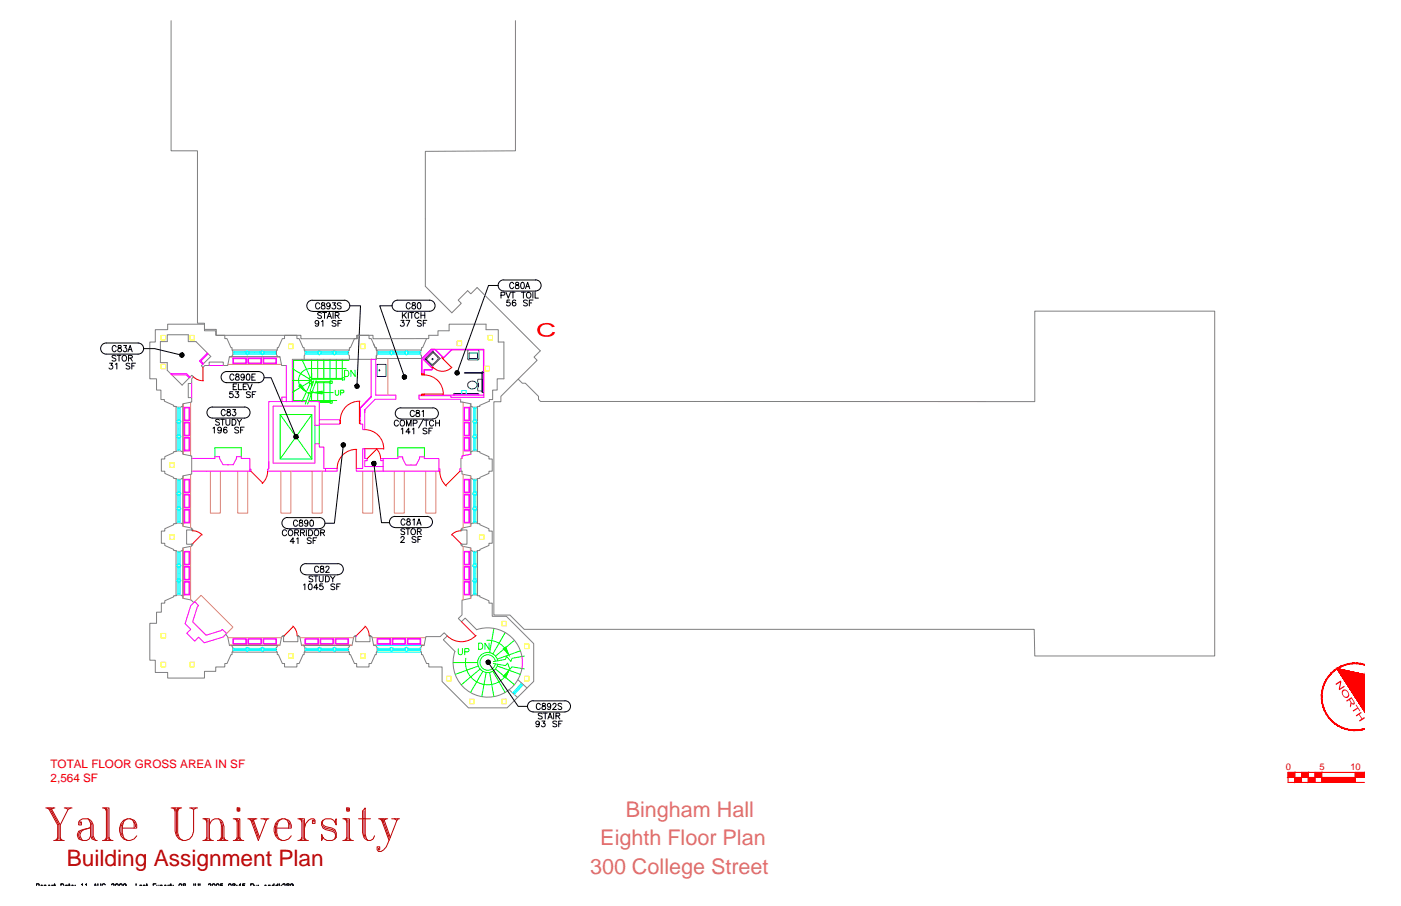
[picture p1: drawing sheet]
<svg xmlns="http://www.w3.org/2000/svg" width="432mm" height="279mm" viewBox="0 0 432 279" stroke-linecap="round" stroke-linejoin="round" font-family="sans-serif">
<defs><g id="words">
<text font-size="7" fill="#b80000" x="20.6" y="266.9">Building Assignment Plan</text>
<g font-size="6.6" fill="#dd6e6e">
<text x="192.9" y="252">Bingham Hall</text>
<text x="185" y="260.7">Eighth Floor Plan</text>
<text x="181.8" y="269.4">300 College Street</text>
</g>
<g font-size="3.6" fill="#f00">
<text x="15.6" y="236.8">TOTAL FLOOR GROSS AREA IN SF</text>
<text x="15.6" y="241.2">2,564 SF</text>
</g>
<g font-size="2.9" fill="#f00">
<text x="396.3" y="237.6">0</text>
<text x="406.6" y="237.6">5</text>
<text x="416.2" y="237.6">10</text>
</g>
</g></defs>
<!-- layer: A-FURN -->
<g fill="none" stroke="#dd8a6e" stroke-width=".31">
<path d="M70.3 112.4h16.4M70.7 110.1h15.6M119.6 110.6v11.3M56.5 124.5v15.6M58.7 124.1v16.5M142.7 124.1v16.5M145 124.5v15.6M56.5 146.8v15.5M58.7 146.3v16.5M64.8 145.3v12.9h3.1v-12.9M73.3 145.3v12.9h3.1v-12.9M86.6 145.3v12.9h3v-12.9"/>
<path d="M96.2 145.3v12.9h3.1v-12.9M111.8 145.3v12.9h3.1v-12.9M121.5 145.3v12.9h3.1v-12.9M131.2 145.3v12.9h3.2v-12.9M142.7 146.3v16.5M145 146.8v15.5M56.5 169v15.6M58.7 168.5v16.5M142.7 168.5v16.5M145 169v15.6M60 185.5l2-1.9 9.8 9.8-2 2M70.3 196.7h16.4"/>
<path d="M70.7 198.9h15.6M92.5 196.7h16.5M92.9 198.9h15.6M114.7 196.7h16.5M115.1 198.9h15.7"/>
</g>
<!-- layer: A-GLAZ -->
<g fill="none" stroke="#0ff" stroke-width=".31">
<path d="M71.8 108.4h.3v.8h-.3M72.1 109.2h3.5M72.1 108.4h3.5M72.1 108.8h3.5M75.9 108.3h.5v1l-.2 .2-.3-.2zM75.9 108.4h-.3v.8h.3M76.4 108.4h.4v.8h-.4M76.8 108.8h3.4v.4h-3.4v-.8h3.4v.4M80.6 108.4h-.4v.8h.4M81.1 108.4v.9h-.5v-1l.2-.2 .6 .3v.8h-.3M81.4 109.2h3.5M81.4 108.4h3.5"/>
<path d="M81.4 108.8h3.5M85.2 108.4h-.3v.8h.3M94 108.4h.3v.8h-.3M94.3 109.2h3.5M94.3 108.4h3.5M94.3 108.8h3.5M98.2 108.3h.5v1l-.3 .2-.2-.2zM98.2 108.4h-.4v.8h.4M98.7 108.4h.3v.8h-.3M99 108.4h3.4v.8h-3.4zM99 108.8h3.4M102.8 108.4h-.4v.8h.4"/>
<path d="M103.3 108.4v.9h-.5v-1l.3-.2 .6 .3v.8h-.4M103.7 109.2h3.4M103.7 108.4h3.4M103.7 108.8h3.4M107.4 108.4h-.3v.8h.3M116.2 108.4h.4v.8h-.4M116.6 109.2h3.4M116.6 108.4h3.4M116.6 108.8h3.4M120.4 108.3h.5v1l-.3 .2-.2-.2zM120.4 108.4h-.4v.8h.4M120.9 108.4h.3v.8h-.3"/>
<path d="M121.2 108.8h3.5v.4h-3.5v-.8h3.5v.4M125 108.4h-.3v.8h.3M125.5 108.4v.9h-.5v-1l.3-.2 .6 .3v.8h-.4M125.9 109.2h3.4M125.9 108.4h3.4M125.9 108.8h3.4M129.7 108.4h-.4v.8h.4M54.8 139.1v-.4h.7v.4M54.8 134.4h.9l.1 .2-.1 .3h-1.1l-.1-.3 .3-.2v-.4h.7v.4M54.8 134.9v.3h.7v-.3M54.8 129.7h.9l.1 .3-.1 .2h-1.1l-.1-.2 .3-.3v-.3h.7v.3M54.8 130.2v.4h.7v-.4"/>
<path d="M54.8 125.6v.3h.7v-.3M54.8 125.9v3.5M54.8 130.6h.7v3.4h-.7zM54.8 135.2v3.5M55.1 125.9v3.5M55.1 130.6v3.4M55.1 135.2v3.5M55.5 125.9v3.5M55.5 135.2v3.5M146 139.1v-.4h.7v.4M146 134.9v.3h.7l.3-.6-.2-.2h-1v.5h.9M146 134.4v-.4h.7v.4"/>
<path d="M146 130.6h.7v3.4h-.7zM146 130.2v.4h.7l.3-.6-.2-.3h-1v.5h.9M146 129.7v-.3h.7v.3M146 125.6v.3h.7v-.3M146 125.9v3.5M146 135.2v3.5M146.3 125.9v3.5M146.3 130.6v3.4M146.3 135.2v3.5M146.7 125.9v3.5M146.7 135.2v3.5M54.8 156.6h.9l.1 .3-.1 .2h-1.1l-.1-.2 .3-.3v-.4h.7v.4"/>
<path d="M54.8 157.1v.4h.7v-.4M54.8 152h.9l.1 .2-.1 .3h-1.1l-.1-.3 .3-.2v-.4h.7v.4M54.8 152.5v.3h.7v-.3M54.8 147.8v.4h.7v-.4M54.8 148.2v3.4M54.8 152.8h.7v3.4h-.7zM54.8 157.5v3.4M55.1 148.2v3.4M55.1 152.8v3.4M55.1 157.5v3.4M55.5 148.2v3.4M55.5 157.5v3.4"/>
<path d="M146 157.1v.4h.7l.3-.6-.2-.3h-1v.5h.9M146 156.6v-.4h.7v.4M146 152.8h.7v3.4h-.7zM146 152.5v.3h.7l.3-.6-.2-.2h-1v.5h.9M146 152v-.4h.7v.4M146 147.8v.4h.7v-.4M146 148.2v3.4M146 157.5v3.4M146.3 148.2v3.4M146.3 152.8v3.4M146.3 157.5v3.4M146.7 148.2v3.4"/>
<path d="M146.7 157.5v3.4M54.8 178.8h.9l.1 .3-.1 .3h-1.1l-.1-.3 .3-.3v-.3h.7v.3M54.8 179.4v.3h.7v-.3M54.8 174.2h.9l.1 .2-.1 .3h-1.1l-.1-.3 .3-.2v-.4h.7v.4M54.8 174.7v.3h.7v-.3M54.8 170v.4h.7v-.4M54.8 161.3v-.4h.7v.4M54.8 170.4v3.4M54.8 175h.7v3.5h-.7zM54.8 179.7v3.4M55.1 170.4v3.4M55.1 175v3.5"/>
<path d="M55.1 179.7v3.4M55.5 170.4v3.4M55.5 179.7v3.4M146 179.4v.3h.7l.3-.6-.2-.3h-1v.6h.9M146 178.8v-.3h.7v.3M146 175h.7v3.5h-.7zM146 174.7v.3h.7l.3-.6-.2-.2h-1v.5h.9M146 174.2v-.4h.7v.4M146 170v.4h.7v-.4M146 161.3v-.4h.7v.4M146 170.4v3.4M146 179.7v3.4"/>
<path d="M146.3 170.4v3.4M146.3 175v3.5M146.3 179.7v3.4M146.7 170.4v3.4M146.7 179.7v3.4M54.8 183.5v-.4h.7v.4M71.8 199.9h.3v.7h-.3M72.1 199.9h3.5M75.9 199.9h-.3v.7h.3l.3 .3 .2-.1v-1l-.2-.2-.3 .2v.8M76.4 199.9h.4v.7h-.4M76.8 199.9h3.4v.7h-3.4zM80.6 199.9h-.4v.7h.4l.2 .3 .3-.1v-1l-.3-.2-.2 .2v.8"/>
<path d="M81.1 199.9h.3v.7h-.3M81.4 199.9h3.5M85.2 199.9h-.3v.7h.3M94 199.9h.3v.7h-.3M94.3 199.9h3.5M98.2 199.9h-.4v.7h.4l.2 .3 .3-.1v-1l-.3-.2-.2 .2v.8M98.7 199.9h.3v.7h-.3M99 199.9h3.4v.7h-3.4zM102.8 199.9h-.4v.7h.4l.3 .3 .2-.1v-1l-.2-.2-.3 .2v.8M103.3 199.9h.4v.7h-.4M103.7 199.9h3.4M107.4 199.9h-.3v.7h.3"/>
<path d="M116 199.1h13.9M116.2 199.9h.4v.7h-.4M116.6 199.9h3.4M120.4 199.9h-.4v.7h.4l.2 .3 .3-.1v-1l-.3-.2-.2 .2v.8M120.9 199.9h.3v.7h-.3M121.2 199.9h3.5v.7h-3.5zM125 199.9h-.3v.7h.3l.3 .3 .2-.1v-1l-.2-.2-.3 .2v.8M125.5 199.9h.4v.7h-.4M125.9 199.9h3.4M129.7 199.9h-.4v.7h.4M146 183.5v-.4h.7v.4M72.1 200.3h3.5"/>
<path d="M72.1 200.6h3.5M76.8 200.3h3.4M81.4 200.3h3.5M81.4 200.6h3.5M94.3 200.3h3.5M94.3 200.6h3.5M99 200.3h3.4M103.7 200.3h3.4M103.7 200.6h3.4M116 201.1h13.9M116.6 200.3h3.4M116.6 200.6h3.4"/>
<path d="M121.2 200.3h3.5M125.9 200.3h3.4M125.9 200.6h3.4M158 213.6l.2-.2 .5 .5-.2 .3M160.6 210.9l-2.4 2.5M160.8 210.6l-.2 .3 .5 .5 .2-.3M160.8 211.1l-2.3 2.5M161.1 211.4l-2.4 2.5"/>
</g>
<!-- layer: A-WALL-INT -->
<g fill="none" stroke="#f0f" stroke-width=".31">
<path d="M52.6 115.2h4.9l1.1 1.1-.3 .2-.9-.9h-4.5zM59.1 118.3v4.3M61.5 111.3l2.4-2.4 .3 .2-2.3 2.2 .8 .8-.2 .3zM64.5 112.7h4.3M71.8 110.4h4.1v1.7h-4.1zM72 110.6h3.8v1.4h-3.8zM76.4 110.4h4.2v1.7h-4.2zM76.6 110.6h3.8v1.4h-3.8zM81.1 110.4h4.1v1.7h-4.1zM81.3 110.6h3.7v1.4h-3.7zM88.3 112.7v11.2M90.1 110.8v13.1"/>
<path d="M129.9 110.7l3-3h16.2v14.8h-10.1v-.5h-9.8M132.9 107.7h.9l-3.1 3.2 2.8 2.8-.4 .4h-2.3v1.2h-.9v-4.6zM133.6 107.7l-3.1 3.2 2.8 2.8-.3 .2h-2.3v1.3h-.6v-4.7M133.9 107.7l2.8 2.8 2.6-2.6h9.7v14h-19.9v1.2h12.9M134.1 107.7l2.6 2.6 2.5-2.6M56.8 134.9h1.6v4.2h-1.6zM56.8 130.2h1.6v4.2h-1.6zM56.8 125.6h1.6v4.1h-1.6zM56.9 135.1h1.4v3.7h-1.4zM56.9 130.4h1.4v3.8h-1.4zM56.9 125.8h1.4v3.8h-1.4zM88.3 122.5h-1.4v1.4"/>
<path d="M94.3 123.9h-11.5v20.4M95.1 123.9h3.3v6.9h6.3v-1.4h-6.3M98.4 130.8v.4h-1.3v-5.9h-12.9v17.5h12.9v-6h1.3v1.1h1.4v6.6h.5M111 125.8l3.4-3.5-3.4 3.5M111 127.3v-1.5l3.4-3.5v-11.5h1.4v11.1h6.2v1.2h-6.4l-3.2 3.3v6.1h-.6v-1.7h-.8v-5v2.5M112.4 138.4v3M143 134.9h1.7v4.2h-1.7zM143 130.2h1.7v4.2h-1.7zM143 125.6h1.7v4.1h-1.7zM143.2 135.1h1.4v3.7h-1.4zM143.2 130.4h1.4v3.8h-1.4zM143.2 125.8h1.4v3.8h-1.4z"/>
<path d="M56.8 152.5h1.6v4.1h-1.6zM56.8 157.1h1.6v4.2h-1.6zM56.8 147.8h1.6v4.2h-1.6zM56.9 152.6h1.4v3.8h-1.4zM56.9 157.3h1.4v3.8h-1.4zM56.9 148h1.4v3.8h-1.4zM59.1 141.4h7.1M66.2 141.4v-.6h1.5v.6l1 1.9h3.2l1-1.9v-.6h1.5v.6h2.6v3.9M77 144.7h.3v.6h-18.2M82.8 142.4v2.3h-.3v.6h17.8M100.3 144.5h3.6v.8h-3.6zM118.1 143.9h-5.7v-1.8h.8v-.7h-.8v-3h-.6v6.1h-2v.8h8.3"/>
<path d="M118.1 141.4h-.8v.7h.8M122.6 141.4v-.5h1.5v.5l1 2h3.2l1-2v-.5h1.5v.5M135.3 144.6h.3v.7h-.3M142.1 144.6h-.4v.7h.4M143 152.5h1.7v4.1h-1.7zM143 157.1h1.7v4.2h-1.7zM143 147.8h1.7v4.2h-1.7zM143.2 152.6h1.4v3.8h-1.4zM143.2 157.3h1.4v3.8h-1.4zM143.2 148h1.4v3.8h-1.4zM145.1 140.1l-2.7 .5v.8M56.8 179.4h1.6v4.1h-1.6z"/>
<path d="M56.8 174.7h1.6v4.1h-1.6zM56.8 170h1.6v4.2h-1.6zM56.9 179.5h1.4v3.8h-1.4zM56.9 174.9h1.4v3.8h-1.4zM56.9 170.2h1.4v3.8h-1.4zM143 179.4h1.7v4.1h-1.7zM143 174.7h1.7v4.1h-1.7zM143 170h1.7v4.2h-1.7zM143.2 179.5h1.4v3.8h-1.4zM143.2 174.9h1.4v3.8h-1.4zM143.2 170.2h1.4v3.8h-1.4zM59.7 185.8l.3-.3 1.2 1.3-.4 .3-1.4 4.7 4.1 4.1 4.6-1.4 .4-.4 1.3 1.3"/>
<path d="M59.9 185.6l-1.1 1.2-1.7 5.5 1.7 1.8-1.2 1.2 2.4 2.4 1.2-1.2 1.7 1.7 5.9-1.7 .9-1M71.8 196.9h4.1v1.8h-4.1zM72 197.1h3.8v1.4h-3.8zM76.4 196.9h4.2v1.8h-4.2zM76.6 197.1h3.8v1.4h-3.8zM81.1 196.9h4.1v1.8h-4.1zM81.3 197.1h3.7v1.4h-3.7zM94 196.9h4.2v1.8h-4.2zM94.2 197.1h3.8v1.4h-3.8zM98.7 196.9h4.1v1.8h-4.1zM98.8 197.1h3.8v1.4h-3.8zM103.3 196.9h4.1v1.8h-4.1z"/>
<path d="M103.5 197.1h3.8v1.4h-3.8zM109.9 196v.2M116.2 196.9h4.2v1.8h-4.2zM116.4 197.1h3.8v1.4h-3.8zM120.9 196.9h4.1v1.8h-4.1zM121.1 197.1h3.7v1.4h-3.7zM125.5 196.9h4.2v1.8h-4.2zM125.7 197.1h3.8v1.4h-3.8zM160.9 202.5l.1 1.8-.1 1.9"/>
</g>
<!-- layer: A-FLOR-STRS -->
<g fill="none" stroke="#0f0" stroke-width=".31">
<path d="M90.1 113.7l5.2 3.1M90.1 117.3h5.4M93 110.8l2.7 5.7M95.3 117.5h.7v.7h-.7zM95.3 116.5h.7v.7h-.7zM95.3 117.8l-5.2 3.2M95.5 117.2v.3M95.7 118.2l-2.7 5.7M95.8 117.2v.3M96 110.8v5.7v-1.5M96 117h9.5M96 118.2v1.1"/>
<path d="M96 117.7h.6M96 118h.5M96.7 117.4l-1.1 3 .4 .5-1.2 .2 .4 .5-1.1 3M97.2 118h4.5v5.9h-3.3M97.4 117.7h4.3M97.4 117.4l-1.1 3.2 .4 .5-1.3 .2 .5 .5-1.1 2.8M97.9 110.8v5.9M97.9 118v5.9M99.8 110.8v5.9M99.8 118v5.9M101.7 117.5h.7v.7h-.7zM101.7 110.8v5.9"/>
<path d="M103.6 110.8v5.9M105.5 116.5h.7v.7h-.7zM105.5 110.8v5.9h-9.5M106.2 114.2a1.06 1.06 0 0 1 1.2 .4 1.06 1.06 0 0 1-.1 1.3l-.4 .2h-.7zM106.7 113.7h-11a3.7 3.7 0 0 0-3.6 2.8 3.7 3.7 0 0 0 2 4.1M107.6 111.2h-17.1v12.3h4M109.4 114.2l.1 1.9-1.4-1.9v1.9M86.3 127.8v13.7l9.8-13.7v13.7M86.3 127.8l9.8 13.7M86.3 127.8h9.8M95.2 123.5h8.6M96 120.8v.1"/>
<path d="M96 121.2v2.7M97.1 131.2v5.6M98.4 131.2v5.6M98.4 124.1h3.3M101.7 123.6h.7v.8h-.7zM66.2 140.8v-2.7h8.2v2.7M86.3 141.5h9.8M122.6 140.9v-2.8h8.2v2.8M147.5 198.3h.7a1.04 1.04 0 0 1 .6 1 1.04 1.04 0 0 1-.6 1h-.7zM150.1 197.4a6.9 6.9 0 0 1 6.7 4.6M150.7 198.3v2l-1.2-2v2M152.2 193.8l-1.3 7.5"/>
<path d="M155.7 195.1l-3.8 6.6M158.5 197.5l-5.8 4.8M139.7 204.3h7.6M141.3 200v1.7l.5 .2 .6-.2 .1-1.7M143.2 201l1.2-.1 .1-.7-1.3-.2v1.9M143.6 203a6.9 6.9 0 0 0 4.9 7.9 6.9 6.9 0 0 0 8.3-4.2M147.4 205.4l-7.1 2.6M148 206.3l-5.8 4.9M148.8 207l-3.8 6.6M149.8 207.4l-1.3 7.4M150.9 207.4l1.3 7.4M151.9 207l3.8 6.6"/>
<path d="M152 204.6l3.8 .7 .6-.8 .8 1.9 .6-.8 3.8 .7M152.7 203.9a2.39 2.39 0 0 0-3.7-1.6 2.39 2.39 0 0 0 0 4 2.39 2.39 0 0 0 3.7-1.6M152.7 206.3l5.9 4.9M153.3 205.4l7.1 2.6M153.4 203.8a3.1 3.1 0 0 0-4.8-2.1 3.1 3.1 0 0 0 0 5.2 3.1 3.1 0 0 0 4.8-2.1M160.4 200.7l-7.1 2.6M161.6 202.3l-3.8 .7-.3 1-1.4-1.6-.3 1-3.8 .6"/>
</g>
<!-- layer: A-WALL-EXTR -->
<g fill="none" stroke="#808080" stroke-width=".31">
<path d="M47.9 101.7h3.8v-1.7h11.3v2h3.5v1.4h2.8v1h.7l1.2 2.8h.3l.3 2.2-.3 .6h-.8l-.5 2.7h-1.4v-1h-4.3v1h-1.4l-.5 .6-.6-.5 3-2.9-4.6-4.5h-2.4v-2.2h-6.5v2.2h-2.1v6.4h2.1v2.4l4.6 4.6 3-3.1 .5 .5-.5 .6v1.5h-1.1v4.3h1.1v1.4l-2.8 .5v.8l-.6 .3-2.2-.3v-.3l-2.8-1.3v-.5h-1.1v-2.9h-1.4v-3.5h-2v-11.3h1.7zM71.5 107.9h14M71.5 110h14M90.1 110.8h17.6M93.8 110.8v-1.1l.2-.3-.2-2.2h-.4l-1.2-2.8h-.7v-1h-3.8v1h-.7l-1.2 2.8h-.3l-.3 2.2 .3 .6h.8l.5 2.7h1.5M93.8 107.9h13.9M109.9 103.4h3.8v1h.7l1.2 2.8h.4v.7l.2 .3-.2 2.6h-8.3v-1.1l-.3-.3 .3-2.2h.3l1.2-2.8h.7zM115.1 106l.5 1.2h.4v.7l.2 .3v1.2l-.2 .3v1.1h-.2M116 110.6h13.9v-.9l-.2-.3 .2-2.2h.3l1.3-2.8h.7v-1h2.8v-1.4h3.4v-2h11.4v1.7h3.8v3.8h1.7v11.3h-2.1v3.5h-1.4v2.9h-1v.5l-2.9 1.3v.3l-2.2 .3-.6-.3v-.8l-3.1-.5v-.9M116 107.9h13.9M54.3 125.3v14M56.3 125.3v14"/>
<path d="M145.1 125.3v14M147.2 125.3v14M49.7 141.5h1.1v-.7l2.7-1.2v-.3h.8a2.23 2.23 0 0 1 2 0v.8l2.8 .5v5.6l-2.8 .6v.8l-.6 .2-2.2-.2v-.4l-2.7-1.2v-.7h-1.1zM54.3 147.6v13.9M56.3 147.6v13.9M142.4 140.6l2.7-.5v-.8a2.08 2.08 0 0 1 2.1 0h.7v.3l2.8 1.2v.7h1v3.8h-1v.7l-2.8 1.2v.4l-2.2 .2-.6-.2v-.8l-2.7-.6v-.9h-.3v-3.9h.3zM145.1 147.6v13.9M147.2 147.6v13.9M54.3 169.8v13.9M56.3 169.8v13.9M59.2 167.6v.2h-1.7v-4.4h1.7v.3h.2v-.5h-.3v-.4l-2.8-.5v-.8a2.23 2.23 0 0 0-2 0h-.8v.3l-2.7 1.3v.7h-1.1v3.7h1.1v.7l2.7 1.2v.4h.8l.2 .2h1.2l.6-.2v-.8l2.8-.6v-.3h.3v-.5M142.1 167.6v.5h.3v.3l2.7 .6v.8l.6 .2h1.2l.3-.2h.7v-.4l2.8-1.2v-.7h1v-3.7h-1v-.7l-2.8-1.3v-.3h-.7a2.08 2.08 0 0 0-2.1 0v.8l-2.7 .5v.4h-.3v.5h.2v-.3h1.6v4.4h-1.6v-.2"/>
<path d="M145.1 169.8v13.9M147.2 169.8v13.9M59.7 185.8l-.8-.8-2.6-.5v-.8l-.6-.2-2.2 .2v.4l-2.7 1.2v.7h-1.1v2.8h-1.5v3.4h-2v11.4h1.7v3.8h3.8v1.7h11.3v-2.1h3.5v-1.3h2.8v-1.1h.7l1.2-2.7h.3l.3-2.2-.3-.6h-.8l-.5-2.8-.7-.6 .3-.3M71.5 199.1h14M87.7 196h-.5v.3h-.4l-.5 2.8h-.8l-.3 .6 .3 2.2h.3l1.2 2.7h.7v1.1h3.8v-1.1h.7l1.2-2.7h.4l.2-2.2-.2-.6h-.9l-.5-2.8h-.3v-.3h-.5v.2h.2v1.7h-4.4v-1.7h.3M93.8 199.1h13.9M109.9 196h-.5v.3h-.4l-.5 2.8h-.8l-.3 .6 .3 2.2h.3l1.2 2.7h.7v1.1h3.8v-1.1h.7l1.2-2.7h.4l.2-2.2-.2-.6h-.8l-.6-2.8h-.3v-.3h-.5v.2h.2v1.7h-4.4v-1.7h.3M146.9 194.2a10.7 10.7 0 0 1 14 8.3M146.9 194.2l-3.5-3.6-1.2 1.1-.9-1 1.1-1.1v-4.5l2.7-.6v-.8l.6-.2 2.2 .2v.4l2.8 1.2v.7h1v4.1h4.4l8.4 8.4v11.6l-8.2 8.2h-11.9l-8.1-8.1v-4.5h-4.1v-1.1h-.7l-1.3-2.7h-.3l-.2-2.2 .2-.6h.8l.6-2.8h4.4l1.2-1.2 1 1-1.3 1.2 3.6 3.6a10.7 10.7 0 0 0 7.5 13.8 10.7 10.7 0 0 0 13.2-8.5M71.5 201.1h14M93.8 201.1h13.9M156.8 212.6l2.7 2.5"/>
<path d="M159.6 209.6l2.8 2.6"/>
</g>
<!-- layer: A-COLS -->
<g fill="none" stroke="#ff0" stroke-width=".31">
<path d="M49.6 112.3h1.4v1.4h-1.4zM49.6 103.4h1.4v1.4h-1.4zM58.5 103.4h1.4v1.4h-1.4zM88.9 106.1h1.4v1.4h-1.4zM111.2 106.1h1.3v1.4h-1.3zM140.9 105.2h1.4v1.4h-1.4zM149.5 113h1.4v1.4h-1.4zM150.4 103.4h1.4v1.4h-1.4zM52.3 142.7h1.4v1.4h-1.4zM52.3 165h1.4v1.4h-1.4zM147.8 165h1.3v1.4h-1.3zM49.6 195.4h1.4v1.4h-1.4z"/>
<path d="M154.7 191.6h1.3v1.4h-1.3zM161.7 198.7h1.4v1.3h-1.4zM49.6 204.2h1.4v1.4h-1.4zM58.5 204.2h1.4v1.4h-1.4zM88.9 201.6h1.4v1.3h-1.4zM111.2 201.6h1.3v1.3h-1.3zM137.7 208.6h1.4v1.4h-1.4zM144.8 215.6h1.3v1.4h-1.3zM154.7 215.6h1.3v1.4h-1.3zM161.7 208.6h1.4v1.4h-1.4z"/>
</g>
<!-- layer: A-FLOR-PFIX -->
<g fill="none" stroke="#00f" stroke-width=".31">
<path d="M116.2 112.4h2.8v3.7h-2.8zM131 110.8l2.5-2.4 2.2 2.2-2.5 2.4zM131.4 110.8l1.5 1.5M132.8 112.2h.8M133.5 108.7l1.6 1.7-.2 .5-1.3 1.4M133.6 108.5l-2.4 2.5M144.5 111l-.3-.2v-2.9h3.4v2.7l-.2 .3-2.9 .1M144.6 110.4l.2 .2h2.2l.2-.2M144.6 109v1.4M144.7 108.8l-.1 .2M144.8 108.9h2.2M145.6 119.9a1.25 1.25 0 0 0 1.4-1.4 1.25 1.25 0 0 0-1.8-.9 1.2 1.2 0 0 0-1 1.4 1.2 1.2 0 0 0 1.4 1"/>
<path d="M147 108.8l.2 .2v1.4M147.4 118.3l-.2 2.1 .2 .2 1.4-.2v-3.3l-.2-.1-1.4 .1 .2 2.1M148.8 114.8l-.1 5.9M148.8 114.6l-.4 .3 .1 5.8M148.8 114.9h.2M148.8 114.6h.2M148.9 114.9l-5.8 .1 5.8 .1M140 121.9l.1-.3h7.2v.3M140.1 121.3l-.3 .2-.1 .4M140.1 121.4h7.2M147.2 121.3l.4 .2v.4M148.4 120.7l.4 .4"/>
<path d="M148.7 120.7l.1 .1M148.8 120.8h.2M148.8 121.1h.2"/>
<circle cx="116.9" cy="114.2" r=".15"/>
<circle cx="133.3" cy="110.8" r=".19"/>
</g>
<path d="M142.3 121.4v-1h1.4v1" fill="none" stroke="#0ff" stroke-width=".31"/>
<!-- layer: A-PFLR-SYMB -->
<path d="M166.1 100.4l1.7-.8 2.2 .3 1 .9-.8 .1-.5-.6-.9-.2-1.3 .1-1 .9v1.2l.6 .8 1 .3 1.3-.1 .9-1 .8 .2-.1 .2-.6 .7-1.1 .4-2.4-.2-.9-.7-.4-.9v-.8z" fill="#f00"/>
<!-- layer: A-FLOR-STRS -->
<path d="M99.3 121.1h3.4M103.3 120.3l.1 1.4 .4 .2 .4-.1 .2-.4v-1.1M105 121.1h.9v-.7l-.9-.1v1.6" fill="none" stroke="#0f0" stroke-width=".31"/>
<path d="M96.7 121.1l2.6-.5v.9z" fill="#0f0" stroke="#0f0" stroke-width=".31"/>
<!-- layer: A-WALL-INT -->
<path d="M122.6 141.4h-4.5v3.9h17.2v-3.9h-4.5" fill="none" stroke="#f0f" stroke-width=".31"/>
<!-- layer: A-DOOR -->
<g fill="none" stroke="#f00" stroke-width=".31">
<path d="M59.6 116.2l1.4 .9 1.7 .3M62.6 113.3v4.1M129.9 115.3h.9v.3h-.9zM130.8 115.6a5.9 5.9 0 0 1 5.8 6.1M133.2 113.3l.1-.2 .3 .3-.2 .1M136.3 110.1l-.1 .2 .2 .2M136.6 110.4l-.2 .1 2.8 2.9M139.3 113.2a4 4 0 0 1-5.8 .1M104.7 129.6h.2v1h-.2M109.8 138.6v5.9M110 138.6a5.9 5.9 0 0 0-6.1 5.8M110.8 123.8v5.8"/>
<path d="M110.9 123.7a5.9 5.9 0 0 0-6 5.9M111 129.6h-.2v1h.2M112.4 132.5a5.9 5.9 0 0 1 5.9 6M112.4 138.4h5.9M115.9 138.3l1 1.4 .4 1.7M116.1 138.5l-2.9 2.9M129.9 121.5h.9v.4h-.9zM130.8 121.5h5.8M77.3 145.3l3.7 3.7M82.5 145.3l-.3 1.8-1.4 2M135.5 145.3l.4 2.2 .7 1.3 1 1.1M141.8 145.3l-4.4 4.4"/>
<path d="M59.4 163.7l1.6 .3 1.3 1M62.2 164.8l-2.8 2.8M139.3 164.8l2.8 2.8M142 163.7l-1.5 .3-1.4 1M90.3 193.1l.9 1.3 .4 1.6M90.4 193.2l-2.7 2.8M112.5 193.1l.9 1.3 .4 1.6M112.6 193.2l-2.7 2.8M142.2 191.7l4.4 4.4M146.7 195.9a6.2 6.2 0 0 1-8.9 .2"/>
</g>
<!-- layer: A-FLOR-ROOM -->
<g fill="none" stroke="#000" stroke-width=".31">
<path d="M96.3 92.6a1.71 1.71 0 0 0-1.7 1.7 1.71 1.71 0 0 0 1.7 1.7M96.3 92.6h9.8M106.1 92.6a1.71 1.71 0 0 1 1.7 1.7 1.71 1.71 0 0 1-1.7 1.7h-9.8M107.9 94.3h3.2l-1.1 24.8M120.8 94.3h-3.8l7.7 22M122.5 96h9.9a1.71 1.71 0 0 0 1.7-1.7 1.71 1.71 0 0 0-1.7-1.7h-9.8a1.71 1.71 0 0 0-1.8 1.7 1.71 1.71 0 0 0 1.8 1.7M153.6 88h-3l-9.7 27M155.2 86.3a1.71 1.71 0 0 0-1.7 1.7 1.71 1.71 0 0 0 1.7 1.7l9.9 .1M155.3 86.3h9.8M165.1 86.3a1.71 1.71 0 0 1 1.7 1.7 1.71 1.71 0 0 1-1.7 1.7M42.6 105.8a1.71 1.71 0 0 1 1.7 1.7 1.71 1.71 0 0 1-1.8 1.7M42.6 105.8h-9.9a1.71 1.71 0 0 0-1.7 1.7 1.71 1.71 0 0 0 1.7 1.7h9.9"/>
<path d="M44.3 107.5h3.4l8.4 2M69.8 118h9.9a1.71 1.71 0 0 0 1.7-1.7 1.71 1.71 0 0 0-1.7-1.7h-9.8a1.71 1.71 0 0 0-1.8 1.7 1.71 1.71 0 0 0 1.8 1.7M81.4 116.5h2.2l7.6 18.2M64.3 126l1.2-.5h9.9a1.71 1.71 0 0 1 1.7 1.7 1.71 1.71 0 0 1-1.7 1.7h-9.9a1.71 1.71 0 0 1-1.6-1 1.71 1.71 0 0 1 .4-1.9zM105.8 137.3l-2.7 24.1h-2.9M123.5 125.8a1.71 1.71 0 0 0-1.7 1.7 1.71 1.71 0 0 0 1.7 1.7M123.6 125.8h9.8M133.4 125.8a1.71 1.71 0 0 1 1.7 1.7 1.71 1.71 0 0 1-1.7 1.7h-9.8M88.6 159.6a1.71 1.71 0 0 0-1.7 1.7 1.71 1.71 0 0 0 1.7 1.7l9.9 .1M88.6 159.6h9.9M98.4 159.6a1.71 1.71 0 0 1 1.7 1.7 1.71 1.71 0 0 1-1.7 1.7M115.2 142.9l2.4 18.3h2.4"/>
<path d="M94.3 177.3h9.8M104.1 173.8a1.71 1.71 0 0 1 1.7 1.7 1.71 1.71 0 0 1-1.7 1.7M104.2 173.8h-9.9a1.71 1.71 0 0 0-1.7 1.7 1.71 1.71 0 0 0 1.7 1.7M121.8 162.7h9.8M131.6 162.7a1.69 1.69 0 0 0 1.7-1.7 1.69 1.69 0 0 0-1.7-1.7l-9.8-.1a1.71 1.71 0 0 0-1.8 1.8 1.71 1.71 0 0 0 1.8 1.7M150.4 204.2l9.3 13.6h2.9M164.3 219.6h9.8M164.3 216.1a1.71 1.71 0 0 0-1.7 1.7 1.71 1.71 0 0 0 1.7 1.7M164.3 216.1h9.8a1.71 1.71 0 0 1 1.7 1.7 1.71 1.71 0 0 1-1.7 1.7"/>
</g>
<!-- layer: A-FLOR-RMNO -->
<g fill="none" stroke="#000" stroke-width=".31">
<path d="M98.5 93.8a.66 .66 0 0 0-.7-.4 .66 .66 0 0 0-.5 .7v.5a.65 .65 0 0 0 .5 .7 .65 .65 0 0 0 .7-.5M99.2 93.5v.5a.77 .77 0 0 1 .8 .3 .77 .77 0 0 1 0 .9l-.6 .1a.63 .63 0 0 1-.4-.8 .63 .63 0 0 1 .9-.4l.2-.3-.1-.3zM101.8 94a.56 .56 0 0 1-.8 .4 .56 .56 0 0 1-.2-.8 .56 .56 0 0 1 .9 0l.1 .4a.88 .88 0 0 1-.7 1.3l-.4-.3M102.5 93.4h.9l-.5 .7a.62 .62 0 0 1 .5 1 .62 .62 0 0 1-1.1-.2M105.1 93.6l-.4-.2-.7 .2 .1 .5 1 .5v.4l-.4 .3-.7-.3M126.4 93.8a.63 .63 0 0 0-.7-.5 .63 .63 0 0 0-.5 .8v.4a.63 .63 0 0 0 .5 .8 .63 .63 0 0 0 .7-.5M127.1 93.4v.6a.8 .8 0 0 1 .8 .3 .8 .8 0 0 1 .1 .9l-.6 .1a.65 .65 0 0 1-.4-.8 .65 .65 0 0 1 .8-.4l.2-.7zM128.8 93.4l.5-.1a1.13 1.13 0 0 1-.2 2l-.4-.4-.1-.5zM158.3 87.5a.63 .63 0 0 0-.7-.4 .63 .63 0 0 0-.5 .7v.5a.63 .63 0 0 0 .5 .7 .63 .63 0 0 0 .7-.5M159 87.2v.5a.76 .76 0 0 1 .8 .3 .76 .76 0 0 1 0 .9l-.6 .1a.62 .62 0 0 1-.4-.8 .62 .62 0 0 1 .8-.4l.3-.3-.1-.3zM160.7 87.2l.3-.1a1.06 1.06 0 0 1 .6 .9 1.06 1.06 0 0 1-.6 1l-.3-.1-.2-.7zM162 89l.6-1.9 .7 1.9"/>
<path d="M162.2 88.4h.9M35.8 107a.63 .63 0 0 0-.7-.5 .63 .63 0 0 0-.5 .8v.4a.63 .63 0 0 0 .4 .8 .63 .63 0 0 0 .8-.5M36.5 106.6v.6a.77 .77 0 0 1 .8 .3 .77 .77 0 0 1 0 .9l-.6 .1a.65 .65 0 0 1-.4-.8 .65 .65 0 0 1 .9-.4l.2-.3-.1-.4zM38.1 106.5h.9l-.4 .8a.6 .6 0 0 1 .4 .9 .6 .6 0 0 1-1-.1M39.4 108.5l.7-2 .7 2M39.7 107.8h.8M72.1 115.8a.63 .63 0 0 0-.8-.5 .63 .63 0 0 0-.4 .8v.4a.63 .63 0 0 0 .4 .7 .63 .63 0 0 0 .8-.4M72.8 115.4v.6a.77 .77 0 0 1 .8 .3 .77 .77 0 0 1 0 .9h-.6a.63 .63 0 0 1-.4-.8 .63 .63 0 0 1 .8-.3l.2-.3v-.4zM75.3 116a.53 .53 0 0 1-.6 .5 .53 .53 0 0 1-.5-.6l.5-.6a1.03 1.03 0 0 1 .6 1 1.03 1.03 0 0 1-.6 .9l-.4-.2M76.1 115.4h.7l.2 .7-.2 1.1h-.4a1.27 1.27 0 0 1-.3-1.8zM77.6 116.3h.7M78.7 115.3h-1.1v1.9h1.1"/>
<path d="M69.4 126.7a.63 .63 0 0 0-.7-.4 .63 .63 0 0 0-.5 .7v.5a.63 .63 0 0 0 .5 .7 .63 .63 0 0 0 .7-.5M70.1 126.4v.5a.79 .79 0 0 1 .8 .3 .79 .79 0 0 1 0 .9 .63 .63 0 0 1-1-.4 .63 .63 0 0 1 .8-.7l.3-.3-.1-.3zM71.7 126.3h.9l-.4 .7a.59 .59 0 0 1 .4 1 .59 .59 0 0 1-1-.2M127.7 127a.66 .66 0 0 0-.8-.4 .66 .66 0 0 0-.5 .7v.4a.65 .65 0 0 0 .6 .8 .65 .65 0 0 0 .7-.5M128.3 126.6v.6a.77 .77 0 0 1 .9 .3 .77 .77 0 0 1 0 .9l-.6 .1a.63 .63 0 0 1-.4-.8 .63 .63 0 0 1 .8-.4l.3-.3-.1-.4zM130.1 126.9l.4-.3v1.9M91.7 160.9a.63 .63 0 0 0-.8-.5 .63 .63 0 0 0-.4 .7v.5a.63 .63 0 0 0 .4 .7 .63 .63 0 0 0 .8-.5M92.4 160.5v.5a.77 .77 0 0 1 .8 .3 .77 .77 0 0 1 0 .9l-.6 .1a.63 .63 0 0 1-.4-.8 .63 .63 0 0 1 .8-.4l.2-.2v-.4zM94.9 161a.56 .56 0 0 1-.8 .5 .56 .56 0 0 1-.2-.9l.4-.2a1.01 1.01 0 0 1 .6 1 1.01 1.01 0 0 1-.7 .9l-.3-.3M95.7 160.5l.3-.1a1 1 0 0 1 .6 .9 1 1 0 0 1-.6 1l-.4-.3-.1-.5zM98.2 175.1a.63 .63 0 0 0-.7-.5 .63 .63 0 0 0-.5 .7v.5a.63 .63 0 0 0 .5 .7 .63 .63 0 0 0 .7-.4M98.8 174.7v.5a.77 .77 0 0 1 .9 .3 .77 .77 0 0 1 0 .9l-.6 .1a.63 .63 0 0 1-.4-.8 .63 .63 0 0 1 .8-.4l.3-.2-.1-.4z"/>
<path d="M100.4 175.1l.3-.5 .7 .3-.2 .7-.8 .9h1.1M124.8 160.5a.63 .63 0 0 0-.7-.5 .63 .63 0 0 0-.5 .8v.4a.63 .63 0 0 0 .5 .8 .63 .63 0 0 0 .7-.5M125.5 160.1v.6a.76 .76 0 0 1 .8 .3 .76 .76 0 0 1 0 .9l-.5 .1a.63 .63 0 0 1-.4-.9 .63 .63 0 0 1 .8-.3l.1-.7zM127.2 160.4l.5-.4v2M128.5 162l.6-2 .7 2M128.7 161.3h.9M166.5 217.4a.63 .63 0 0 0-.7-.5 .63 .63 0 0 0-.5 .7v.5a.63 .63 0 0 0 .5 .7 .63 .63 0 0 0 .7-.5M167.2 217v.5a.77 .77 0 0 1 .8 .4 .77 .77 0 0 1 0 .8l-.5 .1a.62 .62 0 0 1-.4-.8 .62 .62 0 0 1 .7-.4l.3-.2-.1-.4zM169.7 217.5a.56 .56 0 0 1-.7 .5 .56 .56 0 0 1-.2-.8l.4-.3a1.03 1.03 0 0 1 .6 1 1.03 1.03 0 0 1-.7 .9l-.3-.2M170.4 217.4l.4-.5h.3l.3 .3-.2 .7-.9 .9h1.2M173.1 217.2l-.4-.3-.7 .3 .2 .4 .9 .7v.3l-.4 .2-.7-.2"/>
</g>
<!-- layer: A-PFLR-SYMB -->
<g fill="#f00" stroke="#f00" stroke-width=".31">
<path d="M417.7 214.9l2.9-1.9v6.4z"/>
<path d="M420.6 208.1v4.9l-2.9 1.9zM412.1 206.2l5.6 8.7 2.9-6.8z"/>
<path d="M412.1 206.2l8.5 13.2v-11.3zM412.1 206.2l8.5 13.2v-11.3zM412.1 206.2l8.5 1.9zM412.1 206.2l8.5 13.2zM412.1 206.2l8.5 13.2v-11.3zM412.1 206.2l8.5 13.2v-11.3z"/>
<path d="M408.8 220.4l.2-.1 .6 1.2zM409 220.3l.6 1.2 .1-.2zM409.6 221.5l.1-.2 .8 1.2zM409.7 221.3l.8 1.2 .1-.2zM410.6 222.3l.9 1-1-.8zM410.6 222.3l.9 1 .1-.2zM411.6 223.1l.9 .9-1-.7zM411.6 223.1l.9 .9 .1-.2zM412.6 223.8l1 .7-1.1-.5zM412.6 223.8l1 .7 .1-.2zM413.7 224.3l1.1 .6-1.2-.4zM413.7 224.3l1.1 .6 .1-.2zM414.9 224.7l1.1 .5-1.2-.3zM414.9 224.7l1.1 .5 .1-.2zM416.1 225l1.2 .3-1.3-.1zM416.1 225l1.2 .3v-.2zM417.3 225.1l1.2 .2h-1.2zM417.3 225.1l1.2 .2v-.2zM418.5 225.1h1.3l-1.3 .2zM418.5 225.1h1.3v-.2zM419.8 224.9h.8l-.8 .2zM419.8 224.9h.8v-.2z"/>
<path d="M408.4 219.2l.6 1.1-.2 .1zM408.2 219.3l.6 1.1-.4-1.2zM408 218l.4 1.2-.2 .1zM407.7 218.1l.5 1.2-.2-1.3zM407.6 216.9l.4 1.1-.3 .1zM407.4 216.9l.3 1.2-.1-1.2zM407.5 215.6l.1 1.3h-.2zM407.3 215.6l.1 1.3 .1-1.3zM407.4 214.4l.1 1.2h-.2zM407.2 214.4l.1 1.2 .1-1.2zM407.6 213.2l-.2 1.2h-.2zM407.4 213.1l-.2 1.3 .4-1.2zM407.9 211.9l-.3 1.3-.2-.1zM407.7 211.9l-.3 1.2 .5-1.2zM408.3 210.8l-.4 1.1h-.2zM408.1 210.7l-.4 1.2 .6-1.1zM408.8 209.7l-.5 1.1-.2-.1zM408.7 209.6l-.6 1.1 .7-1zM408.7 209.6l.9-.9-.8 1zM409.4 208.6l-.7 1 .9-.9zM409.4 208.6l1-.8-.8 .9zM410.2 207.6l-.8 1 1-.8zM410.2 207.6l1.1-.7-.9 .9zM410.2 207.6l1.1-.7-.2-.2zM411.1 206.7l1.2-.5-1 .7zM411.1 206.7l1.2-.5-.2-.2zM412.1 206l1.2-.4-1 .6zM412.1 206l1.2-.4-.1-.2zM413.2 205.4l1.3-.2-1.2 .4zM413.2 205.4l1.3-.2-.1-.2zM414.4 205l1.3-.2-1.2 .4zM414.4 205l1.3-.2v-.2zM415.7 204.6l1.2 .1-1.2 .1zM415.7 204.6l1.2 .1v-.2zM416.9 204.5l1.3 .2h-1.3zM416.9 204.5l1.3 .2v-.2zM418.2 204.5l1.2 .3-1.2-.1zM418.2 204.5l1.2 .3v-.2zM419.4 204.6l1.2 .5-1.2-.3zM419.4 204.6l1.2 .5v-.2zM420.6 204.9v.2z"/>
</g>
<path d="M420.5 219.2l.1 .2M420.6 208.1l-8.5-1.9 2.8 4.4M420.6 205v.1" fill="none" stroke="#f00" stroke-width=".31"/>
<g fill="#f00">
<path d="M411.6 210.9l1.6-1 .2 .3-.4 2.1 1.3-.8 .2 .3-1.7 1-.2-.3 .5-2.1-1.3 .8z"/>
<path d="M417.8 217.4l.2-.1 1.3 1.9-.3 .2-.5-.9-1.4 .9-.2-.3 1.4-.9z"/>
<path d="M417.9 220.6l1.6-1 .2 .3-.7 .4 .8 1.3 .7-.5 .1 .4-1.5 1-.2-.3 .7-.5-.8-1.3-.7 .5z"/>
<path d="M413.8 212.9l.8-.3 .8 .5 .4 .9-.2 1-.9 .2-.8-.6-.4-.8zM414 213.2l-.2 .6 .3 .7 .7 .4 .4-.1 .4-.5-.3-.9-.6-.4z"/>
<path d="M414.9 216.1l1.6-1.1 1 1.5v.5l-.5 .3-.5-.5-.2 1.4-.3-.4 .2-1.4-.4-.5-.7 .5zM416 215.8l.7 1h.5l-.7-1.4z"/>
</g>
<path d="M397 239.8h23.6M399.1 238.2v3.1M401.1 238.2v3.1M403.2 238.2v3.1M405.3 238.2v3.1M407.4 238.2v3.1M417.7 238.2v3.1M420.6 238.2h-23.6v3.1h23.6" fill="none" stroke="#f00" stroke-width=".31"/>
<g fill="#f00" stroke="#f00" stroke-width=".31">
<path d="M407.4 239.8v1.5l10.3-1.5zM407.4 241.3l10.3-1.5v1.5z"/>
<path d="M403.2 239.8v1.5l2.1-1.5zM403.2 241.3l2.1-1.5v1.5z"/>
<path d="M399.1 239.8v1.5l2-1.5zM399.1 241.3l2-1.5v1.5z"/>
<path d="M397 238.2v1.6l2.1-1.6zM397 239.8l2.1-1.6v1.6z"/>
<path d="M401.1 238.2v1.6l2.1-1.6zM401.1 239.8l2.1-1.6v1.6z"/>
<path d="M405.3 238.2v1.6l2.1-1.6zM405.3 239.8l2.1-1.6v1.6z"/>
<path d="M417.7 239.8h2.9v-1.6zM417.7 238.2h2.9l-2.9 1.6z"/>
</g>
<!-- layer: A-ROOF -->
<path d="M52.7 6.4v40.1h8.2v53.2h2.1v1.9h3.7v1.8h26v1.1h17.4v-1.1h4.9v1.1l16.5-.1M158.9 6.4v40.1l-27.8 .2v41.6l8.2 8.2 2.9-3-1-.9 2.9-3 1 1 2-1.9 19.4 19.5-1.9 1.9 1 1-5.9 5.8M152.2 123.9h2.2v-1.7l5.3-5.3 1.3 1.3h.9l4.1 4v1l.6 .6 152.3 .1v-27.9h55.5v106.3h-55.5l-.1-8.2h-157.2l-4.4-4.4h-5z" fill="none" stroke="#808080" stroke-width=".31"/>
<!-- layer: A-FLOR-STRS -->
<g fill="#0f0" stroke="#0f0" stroke-width=".31">
<path d="M92.7 118.5l1.4 2.1-2-1.5z"/>
<path d="M156.9 206.6l-1 2.5-.8-.5z"/>
<path d="M155.1 200l.8-.5 .9 2.5z"/>
</g>
<!-- layer: 0 -->
<g fill="#000" stroke="#000" stroke-width=".31">
<path d="M55.4 109.6l.2 .3 .5-.4zM55.6 109.9l.5-.4-.2 .6zM56.1 109.5l-.2 .6h.3z"/>
<path d="M55.6 109l.5 .5-.2-.6zM55.6 109l.5 .5-.7-.2zM55.4 109.3v.3l.7-.1z"/>
<path d="M56.1 109.5l.1 .6 .3-.1zM56.1 109.5l.6 .2-.2 .3zM56.1 109.5l.6 .2v-.4z"/>
<path d="M56.1 109.5l.6-.2-.2-.3zM56.2 108.9l.3 .1-.4 .5zM55.9 108.9l.2 .6 .1-.6z"/>
<path d="M109.4 119.2l.1 .3 .5-.4zM109.5 119.5l.5-.4-.2 .6zM110 119.1l-.2 .6h.4z"/>
<path d="M109.6 118.6l.4 .5-.1-.6zM109.6 118.6l.4 .5-.6-.2zM109.4 118.9v.3l.6-.1z"/>
<path d="M110 119.1l.2 .6 .3-.1zM110 119.1l.6 .2-.1 .3zM110 119.1l.6 .2v-.4z"/>
<path d="M110 119.1l.6-.2-.1-.3zM110.2 118.5l.3 .1-.5 .5zM109.9 118.5l.1 .6 .2-.6z"/>
<path d="M124 116.4l.2 .3 .5-.4zM124.2 116.7l.5-.4-.3 .6zM124.7 116.3l-.3 .6h.4z"/>
<path d="M124.2 115.8l.5 .5-.2-.7zM124.2 115.8l.5 .5-.7-.2zM124 116.1v.3l.7-.1z"/>
<path d="M124.7 116.3l.1 .6 .3-.2zM124.7 116.3l.6 .1-.2 .3zM124.7 116.3l.6 .1v-.3z"/>
<path d="M124.7 116.3l.6-.2-.2-.2zM124.8 115.6l.3 .3-.4 .4zM124.5 115.6l.2 .7 .1-.7z"/>
<path d="M140.2 115.1l.2 .3 .5-.4zM140.4 115.4l.5-.4-.2 .6zM140.9 115l-.2 .6h.3z"/>
<path d="M140.4 114.5l.5 .5-.2-.6zM140.4 114.5l.5 .5-.6-.2zM140.3 114.8l-.1 .3 .7-.1z"/>
<path d="M140.9 115l.1 .6 .3-.1zM140.9 115l.6 .2-.2 .3zM140.9 115l.6 .2v-.4z"/>
<path d="M140.9 115l.6-.2-.2-.3zM141.1 114.4l.2 .1-.4 .5zM140.7 114.4l.2 .6 .2-.6z"/>
<path d="M90.6 134.8l.1 .3 .5-.5zM91.2 134.6l-.2 .7-.3-.2zM91.2 134.6l-.2 .7h.4z"/>
<path d="M90.8 134.2l.4 .4-.1-.5zM90.8 134.2l.4 .4-.6-.1zM90.6 134.5v.3l.6-.2z"/>
<path d="M91.2 134.6l.2 .7 .3-.1zM91.2 134.6l.6 .3-.1 .3zM91.2 134.6l.6 .3v-.4z"/>
<path d="M91.2 134.6l.6-.1-.1-.3zM91.4 134.1l.3 .1-.5 .4zM91.1 134.1l.1 .5 .2-.5z"/>
<path d="M105.2 137.4l.2 .3 .4-.5zM105.8 137.2l-.2 .7-.2-.2zM105.8 137.2l-.2 .7h.3z"/>
<path d="M105.4 136.8l.4 .4-.2-.6zM105.4 136.8l.4 .4-.6-.1zM105.2 137.1v.3l.6-.2z"/>
<path d="M105.8 137.2l.1 .7 .3-.2zM105.8 137.2l.6 .2-.2 .3zM105.8 137.2l.6 .2 .1-.3z"/>
<path d="M105.8 137.2l.7-.1-.2-.3zM106 136.6l.3 .2-.5 .4zM105.6 136.6l.2 .6 .2-.6z"/>
<path d="M114.6 143.1l.2 .3 .5-.5zM114.8 143.4l.5-.5-.3 .6zM115.3 142.9l-.3 .6 .4 .1z"/>
<path d="M114.8 142.5l.5 .4-.2-.6zM114.8 142.5l.5 .4-.7-.2zM114.6 142.7v.4l.7-.2z"/>
<path d="M115.3 142.9l.1 .7 .3-.2zM115.3 142.9l.6 .2-.2 .3zM115.3 142.9l.6 .2v-.3z"/>
<path d="M115.7 142.5l-.4 .4 .6-.1zM115.4 142.3l.3 .2-.4 .4zM115.1 142.3l.2 .6 .1-.6z"/>
<path d="M149.8 204.4l.2 .3 .5-.5zM150 204.7l.5-.5-.2 .6zM150.5 204.2l-.2 .6 .3 .1z"/>
<path d="M150 203.8l.5 .4-.2-.6zM150 203.8l.5 .4-.7-.2zM149.8 204v.4l.7-.2z"/>
<path d="M150.5 204.2l.1 .7 .3-.2zM150.5 204.2l.6 .2-.2 .3zM150.5 204.2l.6 .2v-.3z"/>
<path d="M150.9 203.8l-.4 .4 .6-.1zM150.7 203.6l.2 .2-.4 .4zM150.3 203.6l.2 .6 .2-.6z"/>
</g>
<!-- layer: A-FLOR-ANNOT -->
<g fill="none" stroke="#000" stroke-width=".31">
<path d="M98.2 99.4a.57 .57 0 0 1-.7 .5 .57 .57 0 0 1-.3-.9 .57 .57 0 0 1 1 .1v.3a.83 .83 0 0 1-.7 1.2l-.3-.2M99.1 96.6l-.4-.2-.8 .2 .2 .5 1 .6v.2l-.4 .3-.8-.3M99.1 99.2l.4-.4v1.8M99.4 96.4h1.3M100 96.4v1.8M100.8 98.2l.7-1.8 .7 1.8M101.1 97.6h.8M102.6 96.4v1.8M103.3 97.3l1-.1 .1-.7-1.1-.1v1.8M103.6 99.1l-.4-.3-.9 .3 .2 .4 1.1 .6v.3l-.4 .2-.9-.2M103.9 97.3l.6 .9M104.2 99.7h.6"/>
<path d="M105.3 98.8h-1.1v1.8M123.6 98.8h.9l-.5 .7a.62 .62 0 0 1 .5 1 .62 .62 0 0 1-1.1-.2M124 96.4v1.8M124.5 97.1l.8 1.1M125.1 98.8h1.2l-.8 1.8M125.3 96.4l-1.3 1.2M125.8 96.4v1.8M126.3 96.4h1.2M126.9 96.4v1.8M129.1 96.8a.65 .65 0 0 0-.7-.4 .65 .65 0 0 0-.6 .7v.4a.65 .65 0 0 0 .6 .7 .65 .65 0 0 0 .7-.5M129.7 96.4v1.8M129.7 97.2h1.2"/>
<path d="M129.9 99l-.5-.2-.8 .2 .2 .5 .9 .3 .2 .3v.3l-.5 .2-.8-.2M130.5 99.6h.6M130.9 96.4v1.8M131.6 98.8h-1.1v1.8M154.4 91h1l.1-.7-1.1-.2v1.8M155.9 90.1l.8 1.8 .6-1.8M157.1 92.5h-.8l-.1 .8a.63 .63 0 0 1 .9 0 .63 .63 0 0 1-.1 1 .63 .63 0 0 1-.9-.3M157.5 90.1h1.2M158.1 90.1v1.8M158.9 92.8v-.2a.9 .9 0 0 0-1.1 .7 .9 .9 0 0 0 .6 1 .57 .57 0 0 0 .6-.5 .57 .57 0 0 0-.5-.6 .57 .57 0 0 0-.6 .6M160.7 90.1h1.2M161.3 90.1v1.8"/>
<path d="M162.4 90.4a.8 .8 0 0 1 1.3 .6 .8 .8 0 0 1-1.3 .7l-.2-.5zM162.5 92.8l-.4-.3-.7 .3 .1 .4 1 .6v.3l-.4 .2-.7-.2M163.1 93.4h.8M164.2 90.1v1.8M164.3 92.5h-1.2v1.8M164.9 90.1v1.8h1M33.8 112h.9l-.5 .7a.6 .6 0 0 1 .5 .9 .6 .6 0 0 1-1.1-.1M35.5 112.3l.5-.3v1.8M35.7 109.8l-.4-.2-.8 .2 .2 .5 1 .6v.2l-.4 .3-.8-.3M36.1 109.6h1.2M36.7 109.6v1.8M38 109.7a.81 .81 0 0 1 1.1 .8 .81 .81 0 0 1-1.3 .6l-.2-.8z"/>
<path d="M39.6 110.4l1-.1 .1-.5-1.1-.2v1.8M40 112.3l-.4-.3-.8 .3 .2 .4 1 .6v.3l-.4 .2-.8-.2M40.2 110.4l.6 1M40.6 112.8h.7M41.8 112h-1.2v1.8M71.9 119.2h.6M73 118.4h-1.1v1.8h1.1M73.5 118.4v1.8h1M75 119.2h.6M76.1 118.4h-1.1v1.8h1.1M76.3 118.4l.7 1.8 .7-1.8M65.6 132.1l.5-.4v1.8"/>
<path d="M67.6 129.6l-.4-.3-.8 .3 .2 .4 .9 .4v.6l-.6 .1-.5-.3M68 129.3h1.2M68.2 132.3a.57 .57 0 0 1-.8 .5 .57 .57 0 0 1-.2-.9 .57 .57 0 0 1 .9 .1l.1 .3a.85 .85 0 0 1-.7 1.2l-.3-.2M68.6 129.3v1.8M69.6 129.3v1.3l.5 .5 .7-.3 .1-1.5M69.9 132l-.1-.2a.89 .89 0 0 0-1 .7 .89 .89 0 0 0 .6 1 .55 .55 0 0 0 .6-.5 .55 .55 0 0 0-.5-.6 .55 .55 0 0 0-.6 .6M71.5 129.3h.6a.98 .98 0 0 1 .6 .9 .98 .98 0 0 1-.6 .9h-.6zM71.7 120.8h-.8l-.1 .8a.65 .65 0 0 1 .9 0 .65 .65 0 0 1-.1 .9 .65 .65 0 0 1-.9-.2M72.6 120.8h.9l-.5 .7a.6 .6 0 0 1 .5 .9 .6 .6 0 0 1-1.1-.1M73.1 129.3l.7 .9v.9M73.6 132l-.5-.3-.8 .3 .2 .4 1.1 .6v.3l-.5 .2-.8-.2M74.2 132.6h.6"/>
<path d="M74.5 129.3l-.7 .9M75.3 131.7h-1.1v1.8M77.2 121.1l-.5-.3-.8 .3 .2 .4 1.1 .6v.3l-.5 .2-.8-.2M77.8 121.7h.6M78.9 120.8h-1.1v1.8M122.8 130a.66 .66 0 0 0-.8-.4 .66 .66 0 0 0-.5 .7v.4a.65 .65 0 0 0 .5 .7 .65 .65 0 0 0 .8-.4M123.6 129.7a.86 .86 0 0 1 1.1 .8 .86 .86 0 0 1-1.1 .8l-.3-.6zM123.6 132.4l.5-.4v1.8M125.3 131.4v-1.8l.7 1.8 .7-1.8v1.8M126.4 133.2h-1.3l.9-1.2v1.8M127.1 132.4l.4-.4v1.8M127.4 130.5h1l.1-.8-1.1-.1v1.8"/>
<path d="M130.5 129.2l-1.5 2.8M130.8 129.6h1.2M131.4 129.6v1.8M131.6 132.3l-.5-.3-.7 .3 .1 .4 1.1 .6v.2l-.5 .3-.7-.3M132.2 132.9h.7M133.3 132h-1.1v1.8M133.6 130a.66 .66 0 0 0-.7-.4 .66 .66 0 0 0-.5 .7v.4a.65 .65 0 0 0 .5 .7 .65 .65 0 0 0 .7-.4M134.3 129.6v1.8M134.3 130.5h1.2M135.5 129.6v1.8M88.3 163.8a.75 .75 0 0 0-1-.3 .75 .75 0 0 0-.3 1 .68 .68 0 0 0 .6 .7 .68 .68 0 0 0 .7-.4M89 163.6a.8 .8 0 0 1 1.3 .7 .8 .8 0 0 1-1.3 .7l-.2-.5z"/>
<path d="M90.7 167h-1.3l.9-1.2v1.8M90.8 164.3l1-.1 .1-.6-1.1-.2v1.8M91.4 166.2l.4-.4v1.8M91.4 164.3l.6 .9M92.6 164.3l1.1-.1 .1-.6-1.2-.2v1.8M93.2 164.3l.6 .9M94.4 163.4v1.8M95.1 163.4h.6a.98 .98 0 0 1 .7 .9 .98 .98 0 0 1-.7 .9h-.6zM95.9 166.1l-.4-.3-.8 .3 .2 .4 1 .6v.3l-.4 .2-.8-.2M96.4 177.9l-.4-.3-.8 .3 .2 .4 1 .6v.3l-.4 .2-.8-.2M96.5 166.7h.7M96.8 177.6h1.2"/>
<path d="M97 163.6a.8 .8 0 0 1 1.3 .7 .8 .8 0 0 1-1.3 .7l-.2-.5zM97.4 177.6v1.8M97.6 165.8h-1.1v1.8M98.4 177.6v1.3l.5 .5 .6-.2 .1-1.6M98.8 164.3l1.1-.1v-.6l-1.1-.2v1.8M99.4 164.3l.6 .9M100.3 177.6h.6a.98 .98 0 0 1 .6 .9 .98 .98 0 0 1-.6 .9h-.6zM101.8 177.6l.8 .9v.9M103.2 177.6l-.6 .9M123.6 165.9l.3-.4 .5 .1 .2 .2-.3 .6-.8 .9h1.2M124.7 163.3l-.4-.2-.7 .2 .1 .4 .9 .4 .1 .3v.2l-.4 .3-.7-.3M125.1 163.1h1.2"/>
<path d="M125.7 163.1v1.8M126.8 163.3a.8 .8 0 0 1 1.3 .7 .8 .8 0 0 1-1.3 .6l-.2-.4zM128.2 165.8l-.4-.3-.6 .1-.1 .5 .9 .4 .2 .5-.4 .3-.8-.3M128.6 163.9l1.1-.1v-.6l-1.1-.1v1.8M128.8 166.4h.7M129.2 163.9l.6 1M129.9 165.5h-1.1v1.8M93.5 180.4l.5-.3v1.7M95.3 180.2a.87 .87 0 0 1 1 .6 .87 .87 0 0 1-.6 1l-.6-.3-.1-.7zM98 181.3h-1.3l.9-1.2v1.7M99.5 180.1h-.9l-.1 .7a.63 .63 0 0 1 1 0 .63 .63 0 0 1-.1 1 .63 .63 0 0 1-.9-.3M103.2 180.3l-.4-.2-.8 .2 .1 .4 1.1 .6v.3l-.4 .2-.8-.2"/>
<path d="M103.8 180.9h.7M104.9 180.1h-1.1v1.7M167.5 219.9h1.1M168 219.9v1.8M170.6 219.9v1.8M166.2 223a.55 .55 0 0 1-.7 .4 .55 .55 0 0 1-.2-.8 .55 .55 0 0 1 .8 0l.1 .4a.84 .84 0 0 1-.6 1.1l-.4-.2M167 222.4h1l-.5 .6a.59 .59 0 0 1 .4 1 .59 .59 0 0 1-1-.2M167.1 220.2l-.4-.3-.8 .3 .2 .4 1 .6v.3l-.4 .2-.8-.2M168.9 221.7l.6-1.8 .7 1.8M169.1 221.1h.9M171.4 220.8l1-.1 .1-.6-1.1-.2v1.8M171.6 222.6l-.5-.2-.7 .2 .1 .4 1.1 .6v.3l-.5 .2-.7-.2"/>
<path d="M171.9 220.8l.6 .9M172.2 223.2h.7M173.3 222.4h-1.1v1.7M11.2 273v-.4h.8v.4M12.6 273h.5M13.6 273h.1M13.7 273h.5M14.9 273h.5M15.9 273h.1M16.5 273h-.3M16.6 273h.5M16.8 272.6v.4"/>
<path d="M18.8 273v-.4h.6l.3 .4M20.2 273h.4M20.8 273h.1M21.2 273h.4M21.3 272.6v.4M22.1 273h.4M23.1 273h.1M25.1 272.8l.3-.2v.4M26.4 272.8l.3-.2v.4M29.2 273l.2-.4 .2 .4M30.2 272.6v.4M31.1 272.6v.4"/>
<path d="M32.4 272.9a.48 .48 0 0 0-.5-.3 .48 .48 0 0 0-.4 .4M34.4 272.9l.1-.3h.4l.2 .4M35.6 273l.4-.4h.3l.1 .4M36.8 273l.4-.4h.3l.2 .4M38.8 273v-.3a.39 .39 0 0 0-.5-.1 .39 .39 0 0 0-.2 .4M41.9 272.6v.4M43.1 273h.4M43.6 273h.1M44.1 273h.6M45.1 273h.4M45.2 272.6v.4M48 272.6h-.8v.4"/>
<path d="M48.3 273h.1M49 273h.1M49.4 273h.1M49.6 273h.4M50.7 273h.5M51.8 273h.1M52.3 273h-.3M52.4 273h.5M52.6 272.6v.4M53.3 273h.1M55.1 273l.4-.4h.3l.2 .4M56.6 273l-.1-.3 .2-.1h.4l-.1 .4"/>
<path d="M59.8 272.6v.4M60.3 272.6v.4M61.1 272.6v.4M61.6 272.6v.4M64.2 272.9l.2-.3h.4l.1 .4M65.4 273l.4-.4h.3l.2 .4M66.7 273l.3-.4h.3l.2 .4M68 273h.6M68.6 272.6h-.6v.4M70.4 273l.4-.4h.3l.2 .4M71.9 273l-.2-.3 .3-.1 .5 .1-.3 .3M72.9 273h.2"/>
<path d="M73.7 273l.4-.4v.4M75.5 272.6h-.7v.4h.6M77.3 273v-.4h.7l.1 .4M78.5 273h.1M79.2 273h.1M79.6 273h.1M81.6 273h.4M82.7 273h.4M83.3 273h.1M83.9 273h.4M84.4 272.6v.4M85 273h.5"/>
<path d="M85.6 272.6v.4M86.1 272.6v.4M86.7 273h-.1M87.2 272.9a.36 .36 0 0 1 .4-.3 .36 .36 0 0 1 .3 .4h-.1M88.5 273l-.1-.3 .2-.1h.5l-.2 .4M90.3 273v-.3a.39 .39 0 0 0-.5-.1 .39 .39 0 0 0-.2 .4"/>
</g>
<!-- layer: A-DWFS-SHBD -->
<g fill="none" stroke="#b80000" stroke-width=".31">
<path d="M14.1 249.2h2.8M14.5 249.2l.8 .4M14.9 249.2l2.9 5.2v4.8M15.3 249.2l2.8 5.2v4.3M15.7 249.2l2.9 5.2v4.8M16.5 259.2h3.3M16.5 249.2l-.8 .4M17.8 258.7l-.9 .5M17.8 258.3l-.5 .9M18.6 258.3l.4 .9M18.6 258.7l.8 .5M19.8 249.2h2.4"/>
<path d="M20.2 249.2l.8 .4 .8-.4M21 249.6l-2.4 4.8M24.7 253.9v-.4h.4v.9h-.9v-.9l1.3-1h1.6l.8 .5 .8 1.4v3.4l.8 1.4M24.7 256.4l-.5 .9 .5 1.4M27.1 252.5l.8 1.4v3.9l.4 .9 1.7 .5M27.5 255.4l-1.6 .4-.8 .6a1.99 1.99 0 0 0 .4 2.8M27.9 253.5l.4 .9v3.4l.4 .9M27.9 254.9l-.4 .5-3.3 1-.3 .9 .3 1.4 1.3 .5h1.2l.8-.5 .4-.9M31.6 249.2h2v10M31.6 259.2h3.2M32 249.2l.8 .4M32.4 249.2l.4 .9"/>
<path d="M32.8 249.2v10M32.8 258.7l-.8 .5M32.8 258.3l-.4 .9M33.2 249.6v9.1M33.6 258.3l.4 .9M33.6 258.7l.8 .5M37.7 255.4h4.4a2.55 2.55 0 0 0-1.7-3 2.55 2.55 0 0 0-3.1 1.5 3.3 3.3 0 0 0-.2 3.5 3.3 3.3 0 0 0 3 1.8l1.2-.5 .8-.9M37.7 253.9l-.4 1v1.9l.4 1M39.3 252.5l-.8 .5a5.1 5.1 0 0 0 0 5.7l.8 .5M40.1 252.5l.9 .5 .3 .9v1.5M41.3 253.5l.5 1.4M52.7 249.2h3.3"/>
<path d="M53.2 249.2l.8 .4M53.6 249.2l.4 .9M54 249.2v7.2a2.86 2.86 0 0 0 2.8 2.8 2.86 2.86 0 0 0 2.9-2.8v-6.8M54.4 249.6v7.2l.4 1M54.8 249.2v7.6l.4 1.5 1.2 .9M55.2 249.2l-.4 .9M55.6 249.2l-.8 .4M58.4 249.2h2.5M58.9 249.2l.8 .4 .8-.4M62.5 252.5h2v6.7M62.5 259.2h3.3M62.9 252.5l.8 .5"/>
<path d="M63.3 252.5l.4 1M63.7 252.5v6.7M63.7 258.7l-.8 .5M63.7 258.3l-.4 .9M64.1 253v5.7M64.5 254.4a2.2 2.2 0 0 1 1.7-1.9 2.2 2.2 0 0 1 2.4 1l.4 1.4v4.3M64.5 258.3l.5 .9M64.5 258.7l.8 .5M67 259.2h3.3M67.4 252.5l.4 .5 .4 1.4v4.8M68.2 253.5l.4 1.4v3.8M68.2 258.7l-.8 .5"/>
<path d="M68.2 258.3l-.4 .9M69 258.3l.4 .9M69 258.7l.8 .5M71.9 252.5h2v6.7M71.9 259.2h3.2M72.3 252.5l.8 .5M72.7 252.5l.4 1M73.1 249.2h.8v.9h-.8zM73.1 249.6h.8M73.1 252.5v6.7M73.1 258.7l-.8 .5M73.1 258.3l-.4 .9"/>
<path d="M73.5 249.2v.9M73.5 253v5.7M73.9 258.3l.4 .9M73.9 258.7l.8 .5M76.4 252.5h2.8M76.7 252.5l1.3 1M77.2 252.5l2.4 6.7 .4-.9M77.6 252.5l2 5.8M78 252.5l2 5.8 2-5.3M78.8 252.5l-.8 .5M80.4 252.5h2.5M81.2 252.5l.8 .5 .5-.5"/>
<path d="M85.3 255.4h4.5a2.55 2.55 0 0 0-1.8-3 2.55 2.55 0 0 0-3.1 1.5 3.3 3.3 0 0 0-.2 3.5 3.3 3.3 0 0 0 3 1.8l1.3-.5 .8-.9M85.3 253.9l-.4 1v1.9l.4 1M86.9 252.5l-.8 .5a4.9 4.9 0 0 0 0 5.7l.8 .5M87.7 252.5l.8 .5 .5 .9v1.5M89 253.5l.4 1.4M91.8 252.5h2v6.7M91.8 259.2h3.3M92.2 252.5l.8 .5M92.6 252.5l.4 1M93 252.5v6.7M93 258.7l-.8 .5M93 258.3l-.4 .9"/>
<path d="M93.5 253v5.7M93.8 258.3l.5 .9M93.8 258.7l.8 .5M96.7 253.5v-.5h-.4v.9h.8v-.9l-.4-.5a2.77 2.77 0 0 0-2.9 2.9M99.1 253.5l.5 .9 .8 .5 2 .5 .8 .4 .4 1v1.5l-1.2 .9h-1.6l-.9-.5-.8-1.4v1.9l.5-.9M99.6 254.9l.8 .5 2 .4 .8 .6M99.6 253l-.5 1.4M103.2 253.5l.4-1v1.9l-.8-1.4-.8-.5h-1.6l-.8 .5a1.78 1.78 0 0 0 .8 2.8l2 .6 .8 .4 .4 1.5M103.6 256.8l-.4 1.9M105.6 252.5h2.1v6.7M105.6 259.2h3.3M106.1 252.5l.8 .5"/>
<path d="M106.5 252.5l.4 1M106.9 249.2h.8v.9h-.8zM106.9 249.6h.8M106.9 252.5v6.7M106.9 258.7l-.8 .5M106.9 258.3l-.4 .9M107.3 249.2v.9M107.3 253v5.7M107.7 258.3l.4 .9M107.7 258.7l.8 .5M110.5 252.5h3.7M112.2 250.1v7.2l.4 1"/>
<path d="M115.4 257.8l-.4 .9a1.79 1.79 0 0 1-2.8-.4l-.5-1.5v-6.7l.9-.9v8.1l.4 1.4 .4 .5M116.7 252.5h2.8M117 252.5l1.3 1M117.5 252.5l2.4 6.7M117.8 252.5l2.1 5.8M118.3 252.5l2 5.8 2-5.3M119.1 252.5l-.8 .5M120.3 258.3l-1.2 2.8-.8 1-.8 .5h-.8l-.5-.5v-1h.8v1h-.3v-.5M120.7 252.5h2.4M121.5 252.5l.8 .5 .5-.5"/>
</g>
<use href="#words"/>
</svg>
